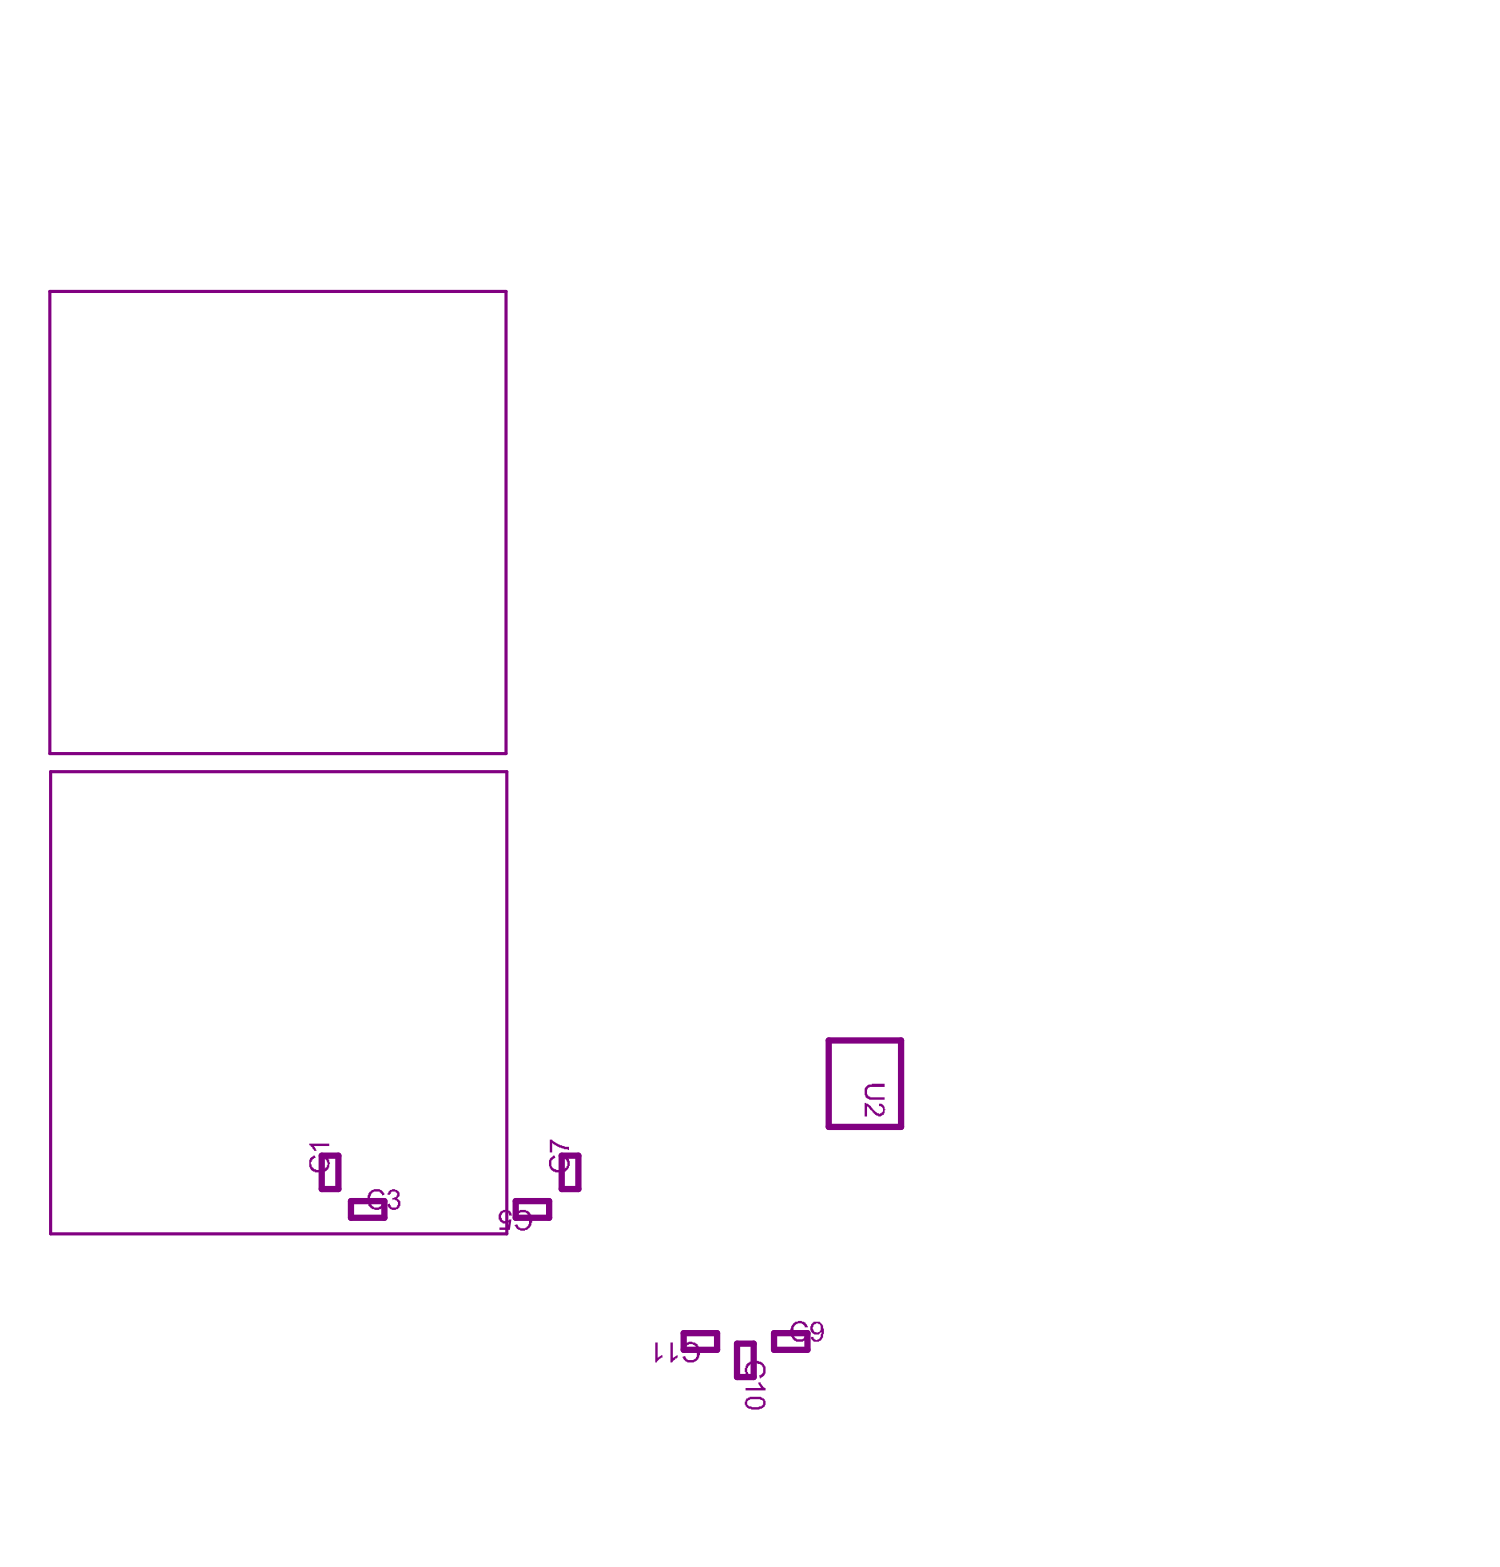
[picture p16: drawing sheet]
<svg xmlns="http://www.w3.org/2000/svg" width="159mm" height="166mm" viewBox="0 0 159 166" stroke-linecap="round" stroke-linejoin="round" font-family="sans-serif">
<path d="M5.3 30.8h48.3v48.9h-48.3zM5.4 81.7h48.2v48.9h-48.2z" fill="none" stroke="#810081" stroke-width=".33"/>
<path d="M87.7 110.1h7.7v9.1h-7.7zM34 122.3h1.8v3.5h-1.8zM37.1 127.1h3.6v1.8h-3.6zM54.6 127.1h3.5v1.8h-3.5zM59.4 122.3h1.8v3.5h-1.8zM72.4 141.1h3.5v1.7h-3.5zM78 142.2h1.8v3.5h-1.8zM81.9 141.1h3.6v1.7h-3.6z" fill="none" stroke="#810081" stroke-width=".67"/>
<g fill="#810081">
<path d="M58.2 122.6l.3-.3h.2l.1 .2-.3 .1v.1a.43 .43 0 0 0-.1 .6l.1 .3a1.27 1.27 0 0 0 1.3 0 .61 .61 0 0 0 .2-.6 .61 .61 0 0 0-.5-.5v-.3l.3 .1a.95 .95 0 0 1 0 1.7h-.1a1.34 1.34 0 0 1-1.4-.3v-.1a.63 .63 0 0 1-.2-.6z"/>
<path d="M58.2 120.6h.2l.3 .2a3.1 3.1 0 0 0 1.5 .5v.4l-.5-.1-.7-.3-.1-.1h-.2l-.3-.3v1h-.2z"/>
<path d="M54.5 128.4l.1-.1a1.02 1.02 0 0 1 1.6 .1l.1 .6-.1 .6-.4 .5-.4 .1a.95 .95 0 0 1-.9-.6l.2-.1 .1 .1a.45 .45 0 0 0 .5 .4h.2a.81 .81 0 0 0 .5-1v-.1a.66 .66 0 0 0-.9-.6v.1h-.2l-.2 .4-.2-.1z"/>
<path d="M52.9 128.2a.81 .81 0 0 1 1.2 .2l.1 .2h-.3l-.1-.3a.5 .5 0 0 0-.6 .1 .5 .5 0 0 0-.1 .6 .51 .51 0 0 0 .8 0h.2l-.1 1.1h-1.1v-.2h.8l.2-.6-.2 .1a.64 .64 0 0 1-.9-.6v-.3z"/>
<path d="M32.8 122.5l.4-.1v-.1h.1l.1 .2a.42 .42 0 0 0-.4 .5h-.1l.1 .4a.91 .91 0 0 0 1.3 .3l.3-.2a.7 .7 0 0 0-.3-1h-.2l.1-.3 .2 .1v.1a.3 .3 0 0 1 .4 .3v.1a1.09 1.09 0 0 1-.2 1.1l-.5 .2a1.11 1.11 0 0 1-1.2-.4l-.2-.2v-.8h.1z"/>
<path d="M32.7 121h2.1v.3h-1.6h.1l.2 .4v.1h-.3l-.1-.4-.4-.2z"/>
<path d="M39 126.2l.2-.1a1.02 1.02 0 0 1 1.4 .1l.1 .2-.3 .1v-.1a.6 .6 0 0 0-1-.2l-.1 .1a1.05 1.05 0 0 0 .2 1.4l.1 .1h.5v-.1a.32 .32 0 0 0 .3-.4h.4a.88 .88 0 0 1-1 .7l-.4-.1-.3-.2a1.95 1.95 0 0 1-.1-1.5z"/>
<path d="M41.1 126.1h.1a.59 .59 0 0 1 1 .1h.1a.38 .38 0 0 1-.2 .5l-.1 .1a.45 .45 0 0 1 .4 .5v.3h-.1a.3 .3 0 0 1-.4 .3 .64 .64 0 0 1-.9-.5l.3-.1 .1 .3a.44 .44 0 0 0 .5 .2l.1-.3h.1v-.2a.46 .46 0 0 0-.6-.4v.1v-.2h.2a.45 .45 0 0 0 .3-.6h-.1a.38 .38 0 0 0-.5-.1l-.1 .3h-.3z"/>
<path d="M83.8 140.2l.2-.2a.95 .95 0 0 1 1.4 .2l.1 .2h-.3v-.1h-.1a.58 .58 0 0 0-1 .1h-.1v.3a.78 .78 0 0 0 .4 1h.1a.6 .6 0 0 0 .7-.5l.3 .1-.1 .2a1 1 0 0 1-1.4 .3 1.84 1.84 0 0 1-.4-1.2z"/>
<path d="M72.5 142.1h.1a.94 .94 0 0 1 1.1 .1l.1 .1a1.34 1.34 0 0 1 .1 1.4 1.04 1.04 0 0 1-1.5 .2l-.2-.3 .3-.1 .1 .1a.47 .47 0 0 0 .6 .3h.2v-.1a.45 .45 0 0 0 .3-.5l.1-.2h-.1v-.5a.3 .3 0 0 0-.4-.3v-.1h-.4v.1a.3 .3 0 0 0-.3 .3l-.1 .1h-.3v-.1z"/>
<path d="M71 142h.2v1.7l.5-.3v.3h-.2l-.4 .5h-.1z"/>
<path d="M69.3 142h.3v1.7l.3-.2v-.1h.2v.3h-.2l-.4 .5h-.2z"/>
<path d="M79 144.3a1.85 1.85 0 0 1 1.2-.3l.3 .1a1.05 1.05 0 0 1 .4 1.5l-.5 .3-.1-.4a.46 .46 0 0 0 .5-.6v-.2h-.1a.35 .35 0 0 0-.5-.4v-.1l-.8 .1-.2 .3v.2h-.1v.4h.1v.2l.4 .2v.3l-.4-.1-.3-.4-.1-.6h.1z"/>
<path d="M78.9 146.9h1.6l-.2-.5v-.1h.2v.1h.1l.2 .4 .2 .1v.2h-2.1z"/>
<path d="M91.6 115l.2-.2h.5v-.1h1.3v.3h-1.2a.52 .52 0 0 0-.6 .2 .52 .52 0 0 0 0 .7l.3 .2h1.5v.3h-1.5a.81 .81 0 0 1-.6-1.1z"/>
<path d="M91.5 116.7h.2v.1h.1l.3 .2a1.4 1.4 0 0 0 .9 .8v.1l.1-.1a.32 .32 0 0 0 .4-.4l-.1-.3-.4-.1v-.2h.1a.59 .59 0 0 1 .5 .8l-.1 .4h-.1a.33 .33 0 0 1-.5 .1l-.3-.1-.5-.5-.2-.4-.1-.1v1.1h-.3z"/>
<path d="M86.1 140.2v.2a.43 .43 0 0 0 .1 .5 .43 .43 0 0 0 .6 0l.1-.2a.55 .55 0 0 0-.2-.6l-.1-.1h-.3v.1zM85.8 140.1l.2-.1a.44 .44 0 0 1 .6-.1h.1a1.17 1.17 0 0 1 .4 1.4v.2a.81 .81 0 0 1-1 .5l-.3-.3v-.2h.3a.34 .34 0 0 0 .5 .2l.3-.2v-.5h-.1a.44 .44 0 0 1-.6 .2l-.4-.4z"/>
<path d="M79.1 148.3v.2a.32 .32 0 0 0 .4 .3l.1 .1a1.35 1.35 0 0 0 1.2-.3 .34 .34 0 0 0-.3-.5l-.1-.1h-.6a.6 .6 0 0 0-.7 .3zM79 148h.2l.1-.2h.8a.56 .56 0 0 1 .6 .2h.2a.7 .7 0 0 1-.3 1.1h-.2a1.88 1.88 0 0 1-1.3-.1l-.2-.2v-.2h-.1v-.3h.1z"/>
</g>
</svg>
